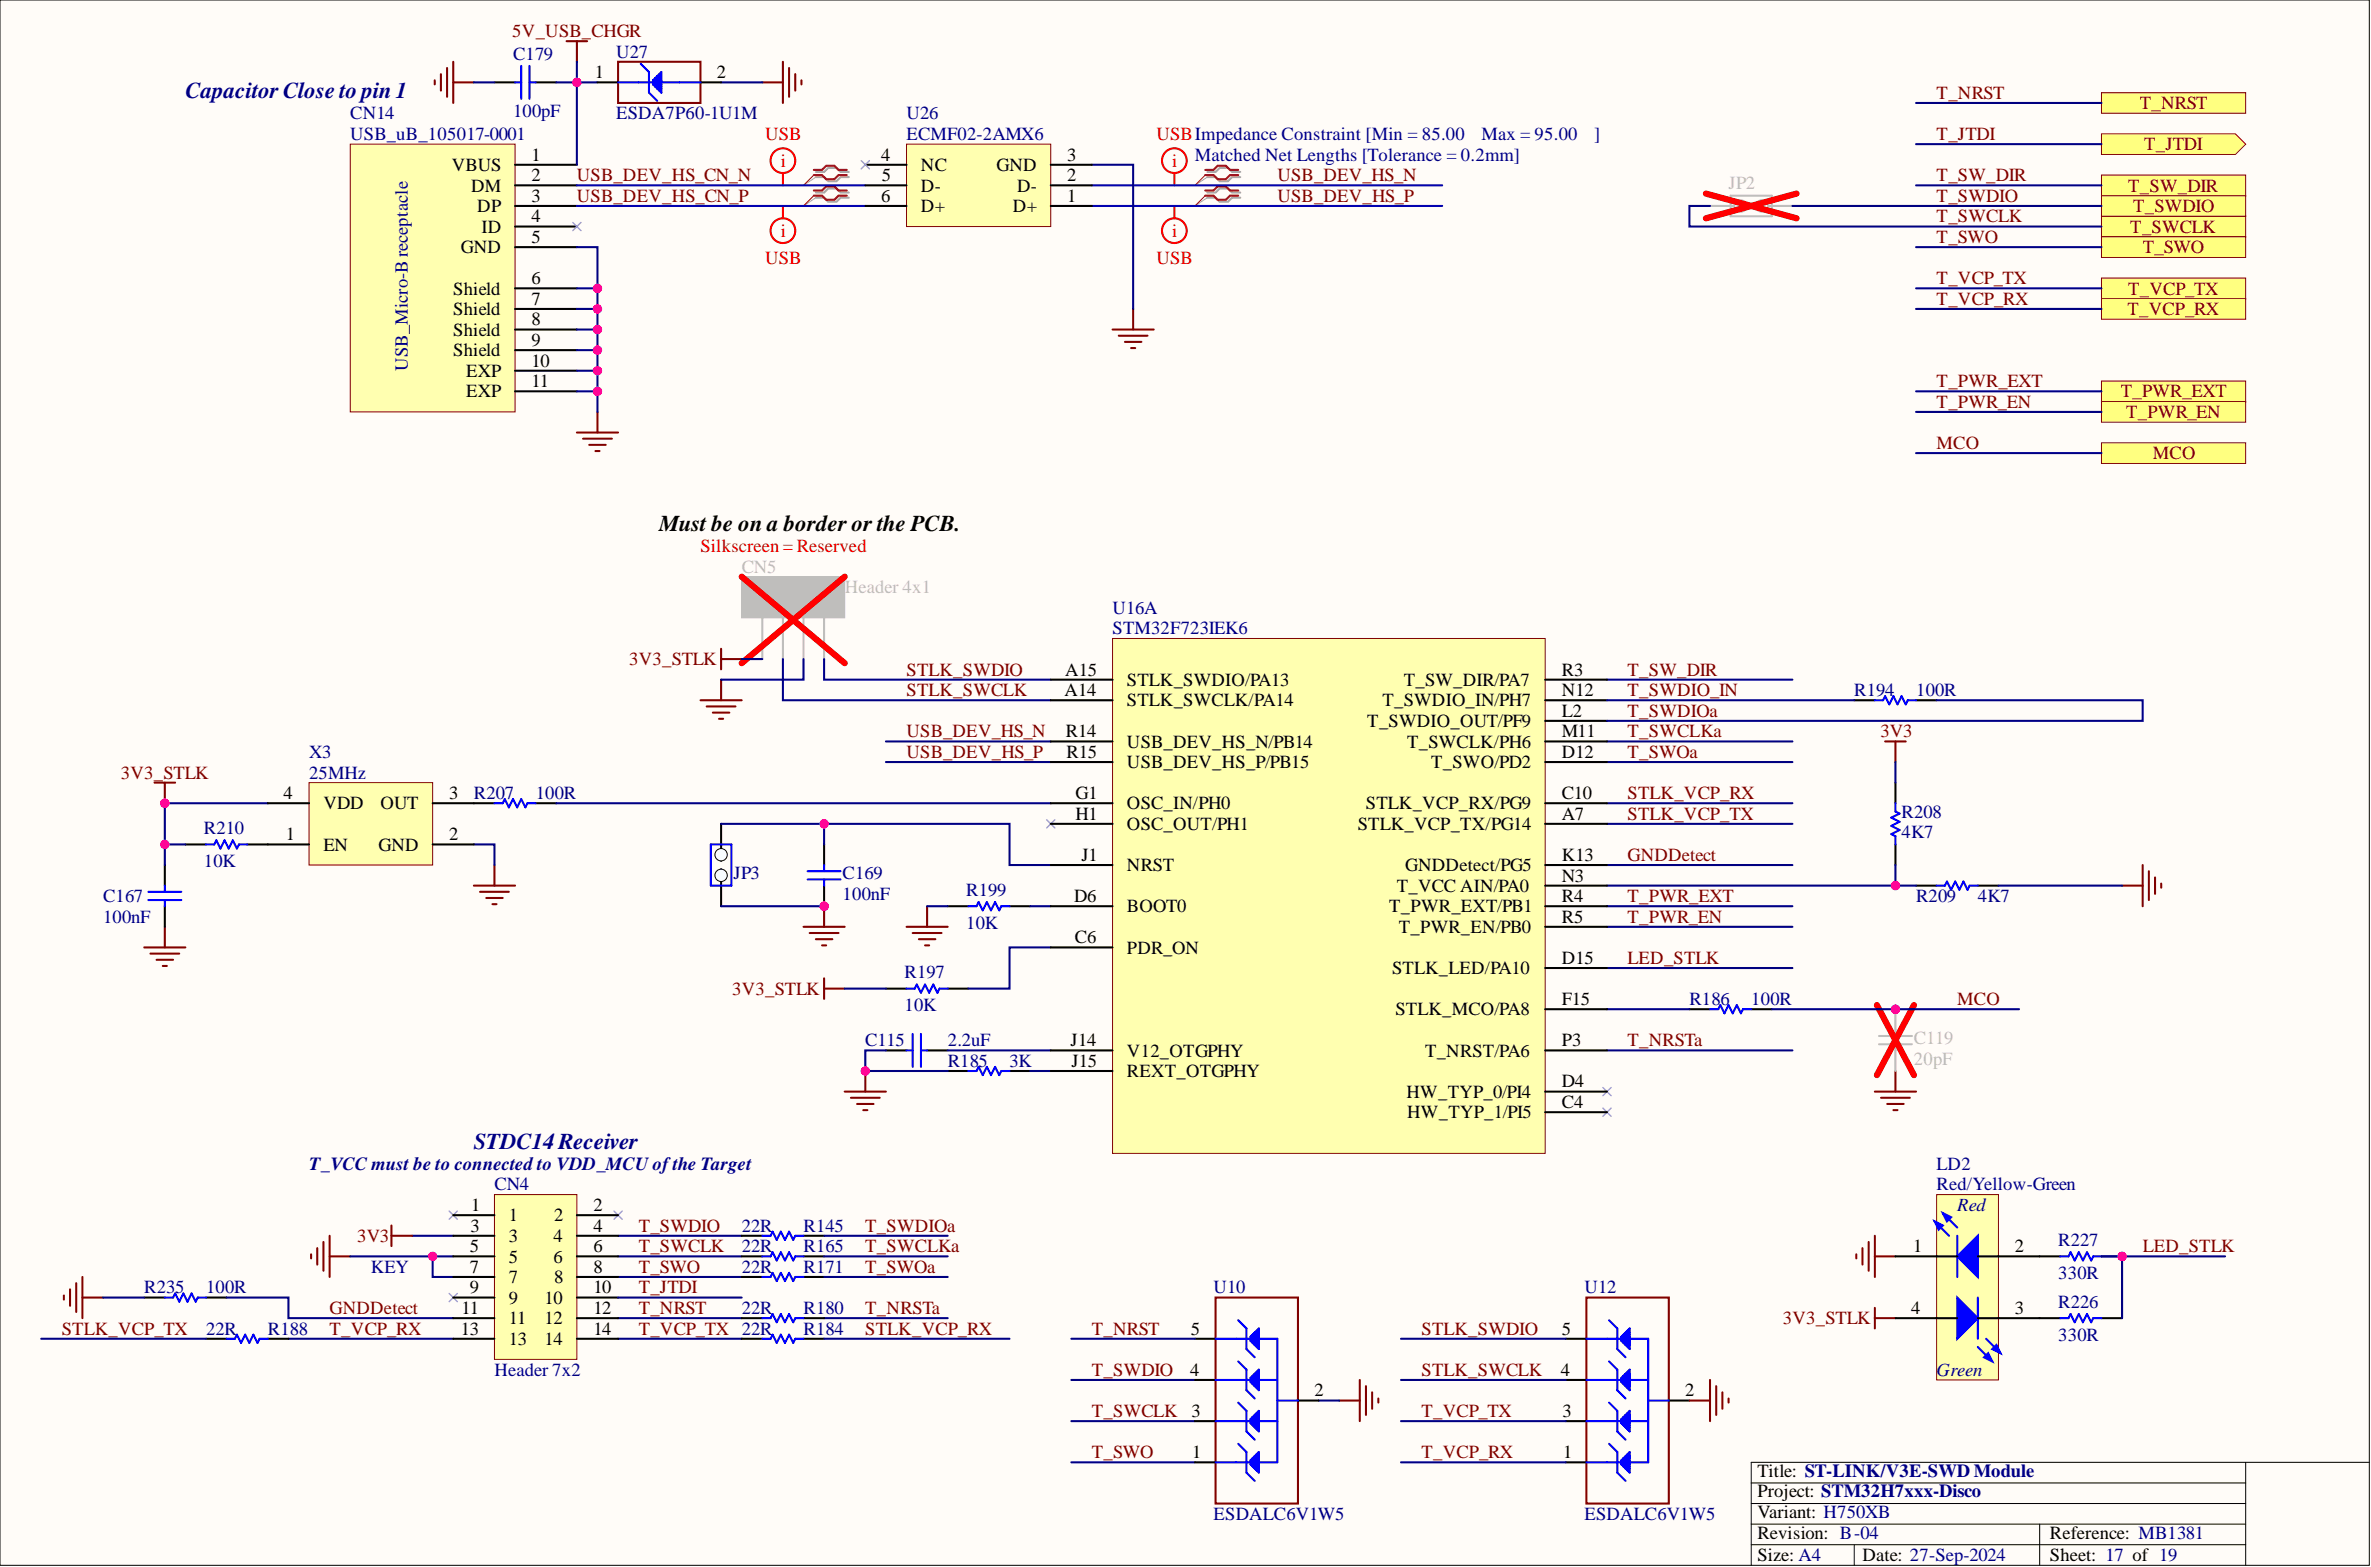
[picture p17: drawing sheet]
<svg xmlns="http://www.w3.org/2000/svg" width="292mm" height="193mm" viewBox="0 0 292 193" stroke-linecap="round" stroke-linejoin="round" font-family="sans-serif">
<defs><g id="words">
<g font-size="2.8" fill="#000080">
<text x="22.8" y="12.1">CapacitorClose to pin1</text>
<text x="58.4" y="141.4">STDC14Receiver</text>
</g>
<text font-size="2.8" x="81.2" y="65.4">Must be on a border or the PCB.</text>
<g font-size="2.3" fill="#800000">
<text x="63.1" y="4.6">5V_USB_CHGR</text>
<text x="238.6" y="12.2">T_NRST</text>
<text x="238.6" y="17.2">T_JTDI</text>
<text x="263.6" y="13.4">T_NRST</text>
<text x="71.1" y="22.3">USB_DEV_HS_CN_N</text>
<text x="157.4" y="22.3">USB_DEV_HS_N</text>
<text x="238.6" y="22.3">T_SW_DIR</text>
<text x="262.2" y="23.6">T_SW_DIR</text>
<text x="264.1" y="18.5">T_JTDI</text>
<text x="71.1" y="24.9">USB_DEV_HS_CN_P</text>
<text x="157.4" y="24.9">USB_DEV_HS_P</text>
<text x="238.6" y="27.4">T_SWCLK</text>
<text x="238.6" y="24.9">T_SWDIO</text>
<text x="238.6" y="29.9">T_SWO</text>
<text x="262.4" y="28.7">T_SWCLK</text>
<text x="262.8" y="26.1">T_SWDIO</text>
<text x="238.6" y="35">T_VCP_TX</text>
<text x="264" y="31.2">T_SWO</text>
<text x="238.6" y="37.5">T_VCP_RX</text>
<text x="262.1" y="38.8">T_VCP_RX</text>
<text x="262.2" y="36.3">T_VCP_TX</text>
<text x="238.6" y="47.7">T_PWR_EXT</text>
<text x="238.6" y="50.2">T_PWR_EN</text>
<text x="261.3" y="49">T_PWR_EXT</text>
<text x="261.9" y="51.5">T_PWR_EN</text>
<text x="238.6" y="55.3">MCO</text>
<text x="265.2" y="56.6">MCO</text>
<text x="77.5" y="81.9">3V3_STLK</text>
<text x="111.7" y="83.2">STLK_SWDIO</text>
<text x="200.5" y="83.2">T_SW_DIR</text>
<text x="111.7" y="85.7">STLK_SWCLK</text>
<text x="200.5" y="85.7">T_SWDIO_IN</text>
<text x="200.5" y="88.3">T_SWDIOa</text>
<text x="14.9" y="95.9">3V3_STLK</text>
<text x="111.7" y="90.8">USB_DEV_HS_N</text>
<text x="111.7" y="93.3">USB_DEV_HS_P</text>
<text x="200.5" y="90.8">T_SWCLKa</text>
<text x="200.5" y="93.3">T_SWOa</text>
<text x="231.7" y="90.8">3V3</text>
<text x="200.5" y="98.4">STLK_VCP_RX</text>
<text x="200.5" y="100.9">STLK_VCP_TX</text>
<text x="200.5" y="106">GNDDetect</text>
<text x="200.5" y="113.6">T_PWR_EN</text>
<text x="200.5" y="111.1">T_PWR_EXT</text>
<text x="200.5" y="118.7">LED_STLK</text>
<text x="90.2" y="122.5">3V3_STLK</text>
<text x="241.1" y="123.8">MCO</text>
<text x="200.5" y="128.8">T_NRSTa</text>
<text x="44" y="152.9">3V3</text>
<text x="78.7" y="151.7">T_SWDIO</text>
<text x="78.7" y="154.2">T_SWCLK</text>
<text x="106.6" y="154.2">T_SWCLKa</text>
<text x="106.6" y="151.7">T_SWDIOa</text>
<text x="264" y="154.2">LED_STLK</text>
<text x="40.6" y="161.8">GNDDetect</text>
<text x="78.7" y="156.7">T_SWO</text>
<text x="78.7" y="161.8">T_NRST</text>
<text x="78.7" y="159.3">T_JTDI</text>
<text x="106.6" y="156.7">T_SWOa</text>
<text x="106.6" y="161.8">T_NRSTa</text>
<text x="7.6" y="164.4">STLK_VCP_TX</text>
<text x="40.6" y="164.4">T_VCP_RX</text>
<text x="78.7" y="164.4">T_VCP_TX 22R</text>
<text x="106.6" y="164.4">STLK_VCP_RX</text>
<text x="134.5" y="164.4">T_NRST</text>
<text x="175.1" y="164.4">STLK_SWDIO</text>
<text x="219.6" y="163.1">3V3_STLK</text>
<text x="134.5" y="169.4">T_SWDIO</text>
<text x="175.1" y="169.4">STLK_SWCLK</text>
<text x="134.5" y="179.6">T_SWO</text>
<text x="134.5" y="174.5">T_SWCLK</text>
<text x="175.1" y="179.6">T_VCP_RX</text>
<text x="175.1" y="174.5">T_VCP_TX</text>
</g>
<g font-size="2.3" fill="#000080">
<text x="63.2" y="7.4">C179</text>
<text x="75.9" y="7.1">U27</text>
<text x="43.1" y="17.2">USB_uB_105017-0001</text>
<text x="43.1" y="14.7">CN14</text>
<text x="63.2" y="14.5">100pF</text>
<text x="75.9" y="14.7">ESDA7P60-1U1M</text>
<text x="111.7" y="17.2">ECMF02-2AMX6</text>
<text x="111.7" y="14.7">U26</text>
<text x="182.5" y="17.2">Max = 95.00</text>
<text x="196.4" y="17.2">]</text>
<text x="147.2" y="19.8">Matched Net Lengths [Tolerance = 0.2mm]</text>
<text x="50.3" y="45.7" transform="rotate(-90 50.3 45.7)">USB_Micro-Breceptacle</text>
<text x="137.1" y="75.6">U16A</text>
<text x="137.1" y="78.1">STM32F723IEK6</text>
<text x="228.4" y="85.7">R194</text>
<text x="236.1" y="85.7">100R</text>
<text x="38.1" y="95.9">25MHz</text>
<text x="38.1" y="93.3">X3</text>
<text x="58.4" y="98.4">R207</text>
<text x="66" y="98.4">100R</text>
<text x="234.3" y="100.7">R208</text>
<text x="25.1" y="106.8">10K</text>
<text x="25.1" y="102.7">R210</text>
<text x="234.3" y="103.2">4K7</text>
<text x="12.7" y="113.6">100nF</text>
<text x="12.7" y="111.1">C167</text>
<text x="90.4" y="108.3">JP3</text>
<text x="103.8" y="110.8">100nF</text>
<text x="103.8" y="108.3">C169</text>
<text x="119" y="110.3">R199</text>
<text x="236.1" y="111.1">R209</text>
<text x="243.7" y="111.1">4K7</text>
<text x="119" y="114.4">10K</text>
<text x="111.4" y="124.5">10K</text>
<text x="111.4" y="120.5">R197</text>
<text x="208.1" y="123.8">R186</text>
<text x="215.7" y="123.8">100R</text>
<text x="106.6" y="128.8">C115</text>
<text x="116.8" y="128.8">2.2uF</text>
<text x="116.8" y="131.4">R185</text>
<text x="124.4" y="131.4">3K</text>
<text x="38.1" y="144.1">T_VCC must be to connected to VDD_MCU ofthe Target</text>
<text x="60.9" y="146.6">CN4</text>
<text x="238.6" y="146.6">Red/Yellow-Green</text>
<text x="238.6" y="144.1">LD2</text>
<text x="241.1" y="149.1">Red</text>
<text x="91.4" y="151.7">22R</text>
<text x="91.4" y="154.2">22R</text>
<text x="99" y="151.7">R145</text>
<text x="99" y="154.2">R165</text>
<text x="253.6" y="153.4">R227</text>
<text x="17.8" y="159.3">R235</text>
<text x="25.4" y="159.3">100R</text>
<text x="45.7" y="156.7">KEY</text>
<text x="91.4" y="156.7">22R</text>
<text x="91.4" y="161.8">22R</text>
<text x="99" y="156.7">R171</text>
<text x="99" y="161.8">R180</text>
<text x="149.5" y="159.3">U10</text>
<text x="195.2" y="159.3">U12</text>
<text x="253.6" y="157.5">330R</text>
<text x="253.6" y="161.1">R226</text>
<text x="25.4" y="164.4">22R</text>
<text x="33" y="164.4">R188</text>
<text x="99" y="164.4">R184</text>
<text x="253.6" y="165.1">330R</text>
<text x="60.9" y="169.4">Header 7x2</text>
<text x="238.6" y="169.4">Green</text>
<text x="149.5" y="187.2">ESDALC6V1W5</text>
<text x="195.2" y="187.2">ESDALC6V1W5</text>
</g>
<g font-size="2.3">
<text x="73.3" y="9.6">1</text>
<text x="88.3" y="9.6">2</text>
<text x="55.7" y="21.1">VBUS</text>
<text x="58" y="23.6">DM</text>
<text x="65.5" y="19.8">1</text>
<text x="65.5" y="22.3">2</text>
<text x="108.5" y="19.8">4</text>
<text x="108.6" y="22.3">5</text>
<text x="113.5" y="21.1">NC</text>
<text x="113.5" y="23.6">D-</text>
<text x="122.8" y="21.1">GND</text>
<text x="125.3" y="23.6">D-</text>
<text x="131.5" y="19.8">3</text>
<text x="131.5" y="22.3">2</text>
<text x="58.8" y="26.1">DP</text>
<text x="59.3" y="28.7">ID</text>
<text x="65.5" y="24.9">3</text>
<text x="65.5" y="27.4">4</text>
<text x="65.5" y="29.9">5</text>
<text x="108.5" y="24.9">6</text>
<text x="113.5" y="26.1">D+</text>
<text x="124.8" y="26.1">D+</text>
<text x="131.5" y="24.9">1</text>
<text x="56.8" y="31.2">GND</text>
<text x="65.5" y="35">6</text>
<text x="55.8" y="36.3">Shield</text>
<text x="55.8" y="38.8">Shield</text>
<text x="55.8" y="41.3">Shield</text>
<text x="65.5" y="37.5">7</text>
<text x="65.5" y="40.1">8</text>
<text x="55.8" y="43.9">Shield</text>
<text x="57.4" y="46.4">EXP</text>
<text x="65.5" y="42.6">9</text>
<text x="65.5" y="45.1">10</text>
<text x="65.5" y="47.7">11</text>
<text x="57.4" y="49">EXP</text>
<text x="131.2" y="83.2">A15</text>
<text x="192.4" y="83.2">R3</text>
<text x="131.1" y="85.7">A14</text>
<text x="138.8" y="84.5">STLK_SWDIO/PA13</text>
<text x="138.8" y="87">STLK_SWCLK/PA14</text>
<text x="168.5" y="89.5">T_SWDIO_OUT/PF9</text>
<text x="170.3" y="87">T_SWDIO_IN/PH7</text>
<text x="172.9" y="84.5">T_SW_DIR/PA7</text>
<text x="192.4" y="85.7">N12</text>
<text x="192.4" y="88.3">L2</text>
<text x="131.3" y="90.8">R14</text>
<text x="131.4" y="93.3">R15</text>
<text x="138.8" y="92.1">USB_DEV_HS_N/PB14</text>
<text x="138.8" y="94.6">USB_DEV_HS_P/PB15</text>
<text x="173.4" y="92.1">T_SWCLK/PH6</text>
<text x="176.3" y="94.6">T_SWO/PD2</text>
<text x="192.4" y="90.8">M11</text>
<text x="192.4" y="93.3">D12</text>
<text x="34.9" y="98.4">4</text>
<text x="39.8" y="99.7">VDD</text>
<text x="46.9" y="99.7">OUT</text>
<text x="55.3" y="98.4">3</text>
<text x="132.5" y="98.4">G1</text>
<text x="132.5" y="100.9">H1</text>
<text x="138.8" y="99.7">OSC_IN/PH0</text>
<text x="168.3" y="99.7">STLK_VCP_RX/PG9</text>
<text x="192.4" y="98.4">C10</text>
<text x="192.4" y="100.9">A7</text>
<text x="35.2" y="103.5">1</text>
<text x="39.8" y="104.8">EN</text>
<text x="46.6" y="104.8">GND</text>
<text x="55.3" y="103.5">2</text>
<text x="133.3" y="106">J1</text>
<text x="138.8" y="102.2">OSC_OUT/PH1</text>
<text x="138.8" y="107.3">NRST</text>
<text x="167.3" y="102.2">STLK_VCP_TX/PG14</text>
<text x="173.1" y="107.3">GNDDetect/PG5</text>
<text x="192.4" y="106">K13</text>
<text x="132.3" y="111.1">D6</text>
<text x="138.8" y="112.4">BOOT0</text>
<text x="171.2" y="112.4">T_PWR_EXT/PB1</text>
<text x="172.1" y="109.8">T_VCC AIN/PA0</text>
<text x="192.4" y="108.6">N3</text>
<text x="192.4" y="113.6">R5</text>
<text x="192.4" y="111.1">R4</text>
<text x="132.4" y="116.2">C6</text>
<text x="138.8" y="117.4">PDR_ON</text>
<text x="171.5" y="120">STLK_LED/PA10</text>
<text x="172.3" y="114.9">T_PWR_EN/PB0</text>
<text x="192.4" y="118.7">D15</text>
<text x="171.9" y="125">STLK_MCO/PA8</text>
<text x="192.4" y="123.8">F15</text>
<text x="131.9" y="128.8">J14</text>
<text x="132" y="131.4">J15</text>
<text x="138.8" y="130.1">V12_OTGPHY</text>
<text x="175.6" y="130.1">T_NRST/PA6</text>
<text x="192.4" y="128.8">P3</text>
<text x="138.8" y="132.7">REXT_OTGPHY</text>
<text x="173.3" y="135.2">HW_TYP_0/PI4</text>
<text x="173.4" y="137.7">HW_TYP_1/PI5</text>
<text x="192.4" y="133.9">D4</text>
<text x="192.4" y="136.5">C4</text>
<text x="58" y="149.1">1</text>
<text x="73.1" y="149.1">2</text>
<text x="57.9" y="154.2">5</text>
<text x="58" y="151.7">3</text>
<text x="62.7" y="150.4">1</text>
<text x="62.7" y="152.9">3</text>
<text x="62.7" y="155.5">5</text>
<text x="68.2" y="152.9">4</text>
<text x="68.2" y="155.5">6</text>
<text x="68.3" y="150.4">2</text>
<text x="73.1" y="151.7">4</text>
<text x="73.1" y="154.2">6</text>
<text x="235.7" y="154.2">1</text>
<text x="248.2" y="154.2">2</text>
<text x="56.9" y="161.8">11</text>
<text x="57.9" y="156.7">7</text>
<text x="57.9" y="159.3">9</text>
<text x="62.7" y="158">7</text>
<text x="62.7" y="160.6">9</text>
<text x="67.1" y="160.6">10</text>
<text x="68.3" y="158">8</text>
<text x="73.1" y="156.7">8</text>
<text x="73.1" y="159.3">10</text>
<text x="73.1" y="161.8">12</text>
<text x="235.5" y="161.8">4</text>
<text x="248.2" y="161.8">3</text>
<text x="56.8" y="164.4">13</text>
<text x="62.7" y="163.1">11</text>
<text x="62.7" y="165.6">13</text>
<text x="67.1" y="163.1">12</text>
<text x="67.1" y="165.6">14</text>
<text x="73.1" y="164.4">14</text>
<text x="146.7" y="164.4">5</text>
<text x="192.4" y="164.4">5</text>
<text x="146.6" y="169.4">4</text>
<text x="161.9" y="172">2</text>
<text x="192.3" y="169.4">4</text>
<text x="207.6" y="172">2</text>
<text x="146.8" y="174.5">3</text>
<text x="146.9" y="179.6">1</text>
<text x="192.5" y="174.5">3</text>
<text x="192.6" y="179.6">1</text>
<text x="216.5" y="181.9">Title: ST-LINK/V3E-SWD Module</text>
<text x="216.5" y="184.4">Project: STM32H7xxx-Disco</text>
<text x="216.5" y="189.5">Revision: B-04</text>
<text x="216.5" y="186.9">Variant: H750XB</text>
<text x="252.5" y="189.5">Reference: MB1381</text>
<text x="216.5" y="192.3">Size: A4</text>
<text x="229.5" y="192.3">Date: 27-Sep-2024</text>
<text x="252.5" y="192.3">Sheet: 17 of 19</text>
</g>
<g font-size="2.3" fill="#f00">
<text x="94.3" y="17.2">USB</text>
<text x="142.5" y="17.2">USBImpedance Constraint [Min = 85.00</text>
<text x="96.2" y="20.5">i</text>
<text x="144.4" y="20.5">i</text>
<text x="96.2" y="29.2">i</text>
<text x="144.4" y="29.2">i</text>
<text x="94.3" y="32.5">USB</text>
<text x="142.5" y="32.5">USB</text>
<text x="86.3" y="68">Silkscreen = Reserved</text>
</g>
<g font-size="2.3" fill="#bfbebc">
<text x="213" y="23.3">JP2</text>
<text x="91.4" y="70.5">CN5</text>
<text x="94.7" y="74.3" transform="rotate(-90 94.7 74.3)">1</text>
<text x="97.2" y="74.3" transform="rotate(-90 97.2 74.3)">2</text>
<text x="99.8" y="74.3" transform="rotate(-90 99.8 74.3)">3</text>
<text x="102.3" y="74.3" transform="rotate(-90 102.3 74.3)">4</text>
<text x="104.1" y="73">Header 4x1</text>
<text x="235.8" y="131.1">20pF</text>
<text x="235.8" y="128.6">C119</text>
</g>
</g></defs>
<path d="M0 0h291.9v192.8h-291.9z" fill-rule="evenodd" fill="#fffcf8"/>
<path d="M0 0h291.9v192.8h-291.9z" fill="none" stroke="#000" stroke-width=".12"/>
<path d="M0 0h291.9v192.8h-291.9z" fill-rule="evenodd" fill="#fffcf8"/>
<path d="M0 0h291.9v192.8h-291.9zM215.7 182.6h61M215.7 185.2h61M215.7 190.2h61M215.7 187.7h61M228.4 190.2v2.6M251.3 187.7v5.1M276.7 180.1v12.7M291.9 180.1h-76.2v12.7" fill="none" stroke="#000" stroke-width=".12"/>
<path d="M104.1 134.4h5M104.8 135.2h3.6M105.6 135.9h2M106.3 136.7h.6M106.6 131.9v2.5" fill="none" stroke="#800000" stroke-width=".25"/>
<circle cx="106.6" cy="131.9" r=".51" fill="#f0f"/>
<circle cx="106.6" cy="131.9" r=".51" fill="none" stroke="#f0f" stroke-width=".12"/>
<g fill="none" stroke="#800000" stroke-width=".25">
<path d="M19 96.4h2.6M20.3 96.4v2.5M17.8 116.7h5M18.5 117.4h3.6M19.3 118.2h2M20.1 119h.5M20.3 114.1v2.6M261.4 109.1h2.6M264 106.5v5.1M264.7 107.3v3.5M265.5 108v2.1M266.3 108.8v.5"/>
<path d="M101.5 120.5v2.5M101.5 121.7h2.6"/>
</g>
<path d="M128.9 100.9l1.1 1.1M130 100.9l-1.1 1.1" fill="none" stroke="#8bb0c9" stroke-width=".17"/>
<circle cx="20.3" cy="98.9" r=".51" fill="#f0f"/>
<circle cx="20.3" cy="98.9" r=".51" fill="none" stroke="#f0f" stroke-width=".12"/>
<path d="M139.6 38v2.6M137.1 40.6h5M137.8 41.3h3.6M138.6 42.1h2M139.3 42.9h.6M38.3 154.5v.5M39.1 153.7v2M39.8 152.9v3.6M40.6 152.2v5.1M40.6 154.7h2.5" fill="none" stroke="#800000" stroke-width=".25"/>
<path d="M148.7 21.2h1.1l.5-.5h1l.5 .5h1M148.7 21.8h1.1l.5 .5h1l.5-.5h1M148.7 23.7h1.1l.5-.5h1l.5 .5h1M148.7 24.3h1.1l.5 .6h1l.5-.6h1" fill="none" stroke="#b9a19e" stroke-width=".25"/>
<path d="M148.7 21.8l-1.5 1M148.7 24.3l-1.5 1.1" fill="none" stroke="#b9a19e" stroke-width=".12"/>
<path d="M148.5 20.9h1l.5-.5h1l.5 .5h1M148.5 21.6h1l.5 .5h1l.5-.5h1M148.5 23.5h1l.5-.5h1l.5 .5h1M148.5 24.1h1l.5 .5h1l.5-.5h1" fill="none" stroke="#bf0000" stroke-width=".25"/>
<path d="M148.5 21.6l-1.3 1.2M148.5 24.1l-1.3 1.3" fill="none" stroke="#bf0000" stroke-width=".12"/>
<g fill="none" stroke="#f00" stroke-width=".25">
<path d="M144.7 21.3v1.5M144.7 25.4v1.5"/>
<circle cx="144.7" cy="19.8" r="1.52"/>
<circle cx="144.7" cy="28.4" r="1.52"/>
</g>
<path d="M88.8 107v4.6" fill="none" stroke="#000" stroke-width=".25"/>
<circle cx="88.8" cy="107.8" r=".76" fill="#f8fcff"/>
<circle cx="88.8" cy="107.8" r=".76" fill="none" stroke="#000" stroke-width=".12"/>
<path d="M88.8 101.5v4.5" fill="none" stroke="#000" stroke-width=".25"/>
<circle cx="88.8" cy="105.3" r=".76" fill="#f8fcff"/>
<circle cx="88.8" cy="105.3" r=".76" fill="none" stroke="#000" stroke-width=".12"/>
<path d="M87.6 104h2.5v5.1h-2.5z" fill="none" stroke="#00f" stroke-width=".25"/>
<circle cx="101.5" cy="111.6" r=".51" fill="#f0f"/>
<circle cx="101.5" cy="111.6" r=".51" fill="none" stroke="#f0f" stroke-width=".12"/>
<path d="M101.5 109.1v2.5" fill="none" stroke="#000" stroke-width=".25"/>
<circle cx="101.5" cy="111.6" r=".51" fill="#f0f"/>
<circle cx="101.5" cy="111.6" r=".51" fill="none" stroke="#f0f" stroke-width=".12"/>
<g fill="none" stroke="#000" stroke-width=".25">
<path d="M233.5 96.4v2.5M20.3 106.5v2.6M20.3 111.6v2.5M101.5 104v2.5M116.8 111.6h2.5M124.4 111.6h2.5M233.5 104v2.5M236.1 109.1h2.5M243.7 109.1h2.5M109.1 121.7h2.6M109.1 129.4h2.6M114.2 129.4h2.6"/>
<path d="M116.8 121.7h2.5M116.8 131.9h2.5M124.4 131.9h2.5"/>
</g>
<g fill="none" stroke="#00f" stroke-width=".25">
<path d="M233.5 98.9v1l.5 .3-1 .5 1 .5-1 .5 1 .5-1 .5 .5 .3v1M18.3 109.8h4M18.3 110.8h4M20.3 109.1v.7M20.3 110.8v.8M99.5 107.3h4.1M99.5 108.3h4.1M101.5 106.5v.8M101.5 108.3v.8M119.3 111.6h1l.3-.5 .5 1 .5-1 .5 1 .5-1 .5 1 .3-.5h1M238.6 109.1h1l.3-.5 .5 1 .5-1 .5 1 .5-1 .5 1 .3-.5h1M111.7 121.7h1l.2-.5 .6 1.1 .5-1.1 .5 1.1 .5-1.1 .5 1.1 .2-.6h1.1"/>
<path d="M111.7 129.4h.7M112.4 127.3v4.1M113.5 127.3v4.1M113.5 129.4h.7M119.3 131.9h1l.3-.5 .5 1 .5-1 .5 1 .5-1 .5 1 .3-.5h1"/>
</g>
<path d="M258.9 21.6h17.8v2.5h-17.8z" fill-rule="evenodd" fill="#ffff80"/>
<path d="M258.9 21.6h17.8v2.5h-17.8z" fill="none" stroke="#800000" stroke-width=".12"/>
<path d="M258.9 26.6h17.8v2.6h-17.8z" fill-rule="evenodd" fill="#ffff80"/>
<path d="M258.9 26.6h17.8v2.6h-17.8z" fill="none" stroke="#800000" stroke-width=".12"/>
<path d="M258.9 29.2h17.8v2.5h-17.8z" fill-rule="evenodd" fill="#ffff80"/>
<path d="M258.9 29.2h17.8v2.5h-17.8z" fill="none" stroke="#800000" stroke-width=".12"/>
<path d="M258.9 11.4h17.8v2.5h-17.8z" fill-rule="evenodd" fill="#ffff80"/>
<path d="M258.9 11.4h17.8v2.5h-17.8z" fill="none" stroke="#800000" stroke-width=".12"/>
<path d="M258.9 54.5h17.8v2.6h-17.8z" fill-rule="evenodd" fill="#ffff80"/>
<path d="M258.9 54.5h17.8v2.6h-17.8z" fill="none" stroke="#800000" stroke-width=".12"/>
<path d="M231 134.4h5.1M231.7 135.2h3.6M232.5 135.9h2M233.3 136.7h.5M233.5 131.9v2.5" fill="none" stroke="#800000" stroke-width=".25"/>
<path d="M258.9 24.1h17.8v2.5h-17.8z" fill-rule="evenodd" fill="#ffff80"/>
<path d="M258.9 24.1h17.8v2.5h-17.8z" fill="none" stroke="#800000" stroke-width=".12"/>
<path d="M228.7 154.5v.5M229.5 153.7v2M230.2 152.9v3.6M231 152.2v5.1M231 154.7h2.5M231 161.1v2.5M231 162.3h2.5" fill="none" stroke="#800000" stroke-width=".25"/>
<circle cx="261.4" cy="154.7" r=".51" fill="#f0f"/>
<circle cx="261.4" cy="154.7" r=".51" fill="none" stroke="#f0f" stroke-width=".12"/>
<path d="M258.9 154.7h2.5" fill="none" stroke="#000" stroke-width=".25"/>
<circle cx="261.4" cy="154.7" r=".51" fill="#f0f"/>
<circle cx="261.4" cy="154.7" r=".51" fill="none" stroke="#f0f" stroke-width=".12"/>
<path d="M251.3 154.7h2.5M251.3 162.3h2.5M258.9 162.3h2.5" fill="none" stroke="#000" stroke-width=".25"/>
<path d="M253.8 154.7h1l.3-.5 .5 1 .5-1 .5 1 .5-1 .5 1 .3-.5h1M253.8 162.3h1l.3-.5 .5 1 .5-1 .5 1 .5-1 .5 1 .3-.5h1" fill="none" stroke="#00f" stroke-width=".25"/>
<path d="M258.9 46.9h17.8v2.6h-17.8z" fill-rule="evenodd" fill="#ffff80"/>
<path d="M258.9 46.9h17.8v2.6h-17.8z" fill="none" stroke="#800000" stroke-width=".12"/>
<path d="M258.9 49.5h17.8v2.5h-17.8z" fill-rule="evenodd" fill="#ffff80"/>
<path d="M258.9 49.5h17.8v2.5h-17.8z" fill="none" stroke="#800000" stroke-width=".12"/>
<path d="M258.9 34.2h17.8v2.6h-17.8z" fill-rule="evenodd" fill="#ffff80"/>
<path d="M258.9 34.2h17.8v2.6h-17.8z" fill="none" stroke="#800000" stroke-width=".12"/>
<path d="M258.9 36.8h17.8v2.5h-17.8z" fill-rule="evenodd" fill="#ffff80"/>
<path d="M258.9 36.8h17.8v2.5h-17.8z" fill="none" stroke="#800000" stroke-width=".12"/>
<path d="M197.5 133.9l1 1M198.5 133.9l-1 1" fill="none" stroke="#8bb0c9" stroke-width=".17"/>
<path d="M91.4 71h12.7v5.1h-12.7z" fill-rule="evenodd" fill="#bfbebc"/>
<path d="M91.4 71h12.7v5.1h-12.7z" fill="none" stroke="#bfbebc" stroke-width=".12"/>
<path d="M93.9 76.1v5.1M96.5 76.1v5.1M99 76.1v5.1M101.5 76.1v5.1" fill="none" stroke="#bfbebc" stroke-width=".25"/>
<path d="M91.4 71l12.7 10.7M104.1 71l-12.7 10.7" fill="none" stroke="#f00" stroke-width=".76"/>
<path d="M88.8 79.9v2.5M86.3 86.2h5.1M87.1 87h3.5M87.8 87.8h2.1M88.6 88.5h.5M88.8 83.7v2.5M88.8 81.2h2.6" fill="none" stroke="#800000" stroke-width=".25"/>
<path d="M197.5 136.5l1 1M198.5 136.5l-1 1" fill="none" stroke="#8bb0c9" stroke-width=".17"/>
<path d="M22.8 104h2.6M30.5 104h2.5" fill="none" stroke="#000" stroke-width=".25"/>
<path d="M25.4 104h1l.3-.5 .5 1 .5-1 .5 1 .5-1 .5 1 .2-.5h1.1" fill="none" stroke="#00f" stroke-width=".25"/>
<circle cx="233.5" cy="124.3" r=".51" fill="#f0f"/>
<circle cx="233.5" cy="124.3" r=".51" fill="none" stroke="#f0f" stroke-width=".12"/>
<path d="M233.5 124.3v2.5M233.5 129.4v2.5" fill="none" stroke="#bfbebc" stroke-width=".25"/>
<circle cx="233.5" cy="124.3" r=".51" fill="#f0f"/>
<circle cx="233.5" cy="124.3" r=".51" fill="none" stroke="#f0f" stroke-width=".12"/>
<path d="M231.5 127.6h4M231.5 128.6h4M233.5 126.8v.8M233.5 128.6v.8" fill="none" stroke="#bfbebc" stroke-width=".25"/>
<path d="M231.2 123.8l4.6 8.6M235.8 123.8l-4.6 8.6" fill="none" stroke="#f00" stroke-width=".76"/>
<path d="M55.3 159.3l1 1M56.3 159.3l-1 1" fill="none" stroke="#8bb0c9" stroke-width=".17"/>
<path d="M43.1 17.8h20.4v32.9h-20.4z" fill-rule="evenodd" fill="#ffffb0"/>
<path d="M43.1 17.8h20.4v32.9h-20.4z" fill="none" stroke="#800000" stroke-width=".12"/>
<path d="M63.5 20.3h7.6M63.5 22.8h7.6M63.5 25.4h7.6M63.5 27.9h7.6M63.5 30.4h7.6M63.5 35.5h7.6M63.5 38h7.6M63.5 40.6h7.6M63.5 43.1h7.6M63.5 45.7h7.6M63.5 48.2h7.6" fill="none" stroke="#000" stroke-width=".25"/>
<g fill="none" stroke="#800000" stroke-width=".25">
<path d="M69.8 5.1h2.5M71.1 5.1v2.5M71.1 53.3h5M71.8 54h3.6M72.6 54.8h2M73.4 55.5h.5M73.6 50.7v2.6M58.4 109.1h5.1M59.1 109.8h3.6M59.9 110.6h2M60.7 111.3h.5M60.9 106.5v2.6"/>
<path d="M99 114.1h5.1M99.8 114.9h3.5M100.5 115.7h2M101.3 116.4h.5M101.5 111.6v2.5"/>
</g>
<g fill="none" stroke="#f00" stroke-width=".25">
<path d="M96.5 21.3v1.5M96.5 25.4v1.5"/>
<circle cx="96.5" cy="19.8" r="1.52"/>
<circle cx="96.5" cy="28.4" r="1.52"/>
</g>
<path d="M100.5 21.2h1l.5-.5h1.1l.5 .5h1M100.5 21.8h1l.5 .5h1.1l.5-.5h1M100.5 23.7h1l.5-.5h1.1l.5 .5h1M100.5 24.3h1l.5 .6h1.1l.5-.6h1" fill="none" stroke="#b9a19e" stroke-width=".25"/>
<path d="M100.5 21.8l-1.5 1M100.5 24.3l-1.5 1.1" fill="none" stroke="#b9a19e" stroke-width=".12"/>
<path d="M100.3 20.9h1l.5-.5h1l.5 .5h1M100.3 21.6h1l.5 .5h1l.5-.5h1M100.3 23.5h1l.5-.5h1l.5 .5h1M100.3 24.1h1l.5 .5h1l.5-.5h1" fill="none" stroke="#bf0000" stroke-width=".25"/>
<path d="M100.3 21.6l-1.3 1.2M100.3 24.1l-1.3 1.3" fill="none" stroke="#bf0000" stroke-width=".12"/>
<circle cx="101.5" cy="111.6" r=".51" fill="#f0f"/>
<circle cx="101.5" cy="111.6" r=".51" fill="none" stroke="#f0f" stroke-width=".12"/>
<path d="M111.7 114.1h5.1M112.4 114.9h3.6M113.2 115.7h2M114 116.4h.5M114.2 111.6v2.5" fill="none" stroke="#800000" stroke-width=".25"/>
<path d="M210.7 25.4h4.5" fill="none" stroke="#bfbebc" stroke-width=".25"/>
<circle cx="214.5" cy="25.4" r=".76" fill="#f8fcff"/>
<circle cx="214.5" cy="25.4" r=".76" fill="none" stroke="#bfbebc" stroke-width=".12"/>
<path d="M216.3 25.4h4.5" fill="none" stroke="#bfbebc" stroke-width=".25"/>
<circle cx="217" cy="25.4" r=".76" fill="#f8fcff"/>
<circle cx="217" cy="25.4" r=".76" fill="none" stroke="#bfbebc" stroke-width=".12"/>
<path d="M213.2 24.1h5.1v2.5h-5.1z" fill="none" stroke="#bfbebc" stroke-width=".25"/>
<path d="M210.2 23.8l11.1 3.1M221.3 23.8l-11.1 3.1" fill="none" stroke="#f00" stroke-width=".76"/>
<path d="M55.3 149.1l1 1.1M56.3 149.1l-1 1.1M75.6 149.1l1.1 1.1M76.7 149.1l-1.1 1.1" fill="none" stroke="#8bb0c9" stroke-width=".17"/>
<path d="M7.9 159.5v.5M8.6 158.8v2M9.4 158v3.6M10.2 157.3v5M10.2 159.8h2.5" fill="none" stroke="#800000" stroke-width=".25"/>
<path d="M58.4 98.9h2.5M66 98.9h2.5M228.4 86.2h2.6M236.1 86.2h2.5M208.1 124.3h2.6M215.7 124.3h2.6M17.8 159.8h2.5M25.4 159.8h2.5" fill="none" stroke="#000" stroke-width=".25"/>
<path d="M60.9 98.9h1l.3-.5 .5 1 .5-1 .5 1 .5-1 .5 1 .3-.5h1M231 86.2h1l.2-.5 .6 1 .5-1 .5 1 .5-1 .5 1 .2-.5h1.1M210.7 124.3h1l.2-.5 .5 1 .6-1 .5 1 .5-1 .5 1 .2-.5h1M20.3 159.8h1l.3-.5 .5 1 .5-1 .5 1 .5-1 .5 1 .3-.5h1" fill="none" stroke="#00f" stroke-width=".25"/>
<path d="M238.6 147.1h7.6v22.8h-7.6z" fill-rule="evenodd" fill="#ffffb0"/>
<path d="M238.6 147.1h7.6v22.8h-7.6z" fill="none" stroke="#800000" stroke-width=".12"/>
<path d="M233.5 154.7h5.1M246.2 154.7h5.1" fill="none" stroke="#000" stroke-width=".25"/>
<path d="M241.1 154.7l2.6-2.5v5.1z" fill="#00f"/>
<path d="M241.1 154.7l2.6-2.5v5.1zM243.7 165.9l1.7 1.8M244.7 164.9l1.8 1.7" fill="none" stroke="#00f" stroke-width=".25"/>
<path d="M244.4 167.1l.5-.5 .5 1.1z" fill="#00f"/>
<path d="M244.4 167.1l.5-.5 .5 1.1z" fill="none" stroke="#00f" stroke-width=".25"/>
<path d="M245.4 166.1l.6-.5 .5 1z" fill="#00f"/>
<path d="M241.1 152.2v5.1M245.4 166.1l.6-.5 .5 1z" fill="none" stroke="#00f" stroke-width=".25"/>
<path d="M233.5 162.3h5.1M246.2 162.3h5.1" fill="none" stroke="#000" stroke-width=".25"/>
<path d="M241.1 159.8l2.6 2.5-2.6 2.6z" fill="#00f"/>
<path d="M238.3 150.4l1.8 1.8M239.4 149.4l1.7 1.8M241.1 159.8l2.6 2.5-2.6 2.6z" fill="none" stroke="#00f" stroke-width=".25"/>
<path d="M239.4 149.4l1 .5-.5 .5z" fill="#00f"/>
<path d="M239.4 149.4l1 .5-.5 .5z" fill="none" stroke="#00f" stroke-width=".25"/>
<path d="M238.3 150.4l1.1 .5-.6 .5z" fill="#00f"/>
<path d="M238.3 150.4l1.1 .5-.6 .5zM243.7 159.8v5.1" fill="none" stroke="#00f" stroke-width=".25"/>
<path d="M238.6 154.7h2.5M243.7 154.7h2.5M238.6 162.3h2.5M243.7 162.3h2.5" fill="none" stroke="#000" stroke-width=".25"/>
<path d="M68.5 98.9h60.9M96.5 81.2v5h32.9M109.1 91.3h20.3M109.1 93.8h20.3M126.9 111.6h2.5M246.2 109.1h15.2M104.1 121.7h5M109.1 129.4h-2.5v2.5h10.2M126.9 131.9h2.5M198 124.3h10.1" fill="none" stroke="#000080" stroke-width=".25"/>
<circle cx="106.6" cy="131.9" r=".51" fill="#f0f"/>
<circle cx="106.6" cy="131.9" r=".51" fill="none" stroke="#f0f" stroke-width=".12"/>
<path d="M20.3 98.9h12.7" fill="none" stroke="#000080" stroke-width=".25"/>
<circle cx="20.3" cy="98.9" r=".51" fill="#f0f"/>
<circle cx="20.3" cy="98.9" r=".51" fill="none" stroke="#f0f" stroke-width=".12"/>
<path d="M20.3 98.9v5.1h2.5" fill="none" stroke="#000080" stroke-width=".25"/>
<circle cx="20.3" cy="98.9" r=".51" fill="#f0f"/>
<circle cx="20.3" cy="98.9" r=".51" fill="none" stroke="#f0f" stroke-width=".12"/>
<circle cx="20.3" cy="104" r=".51" fill="#f0f"/>
<circle cx="20.3" cy="104" r=".51" fill="none" stroke="#f0f" stroke-width=".12"/>
<path d="M20.3 104v2.5" fill="none" stroke="#000080" stroke-width=".25"/>
<circle cx="20.3" cy="104" r=".51" fill="#f0f"/>
<circle cx="20.3" cy="104" r=".51" fill="none" stroke="#f0f" stroke-width=".12"/>
<path d="M134.5 25.4h43.2M134.5 22.8h43.2" fill="none" stroke="#0000bf" stroke-width=".25"/>
<g fill="none" stroke="#000080" stroke-width=".25">
<path d="M236.1 12.7h22.8M210.7 25.4h-2.6v2.5h50.8M220.8 25.4h38.1M236.1 22.8h22.8M236.1 30.4h22.8M236.1 38h22.8M236.1 35.5h22.8M236.1 48.2h22.8M236.1 50.7h22.8M236.1 55.8h22.8M27.9 159.8h7.6v2.5h20.3M53.3 154.7v2.6h2.5"/>
<path d="M35.5 164.9h20.3"/>
</g>
<circle cx="53.3" cy="154.7" r=".51" fill="#f0f"/>
<circle cx="53.3" cy="154.7" r=".51" fill="none" stroke="#f0f" stroke-width=".12"/>
<path d="M91.4 81.2h2.5M99 81.2v2.5h-10.2M233.5 109.1h2.6M50.8 152.2h5M76.1 152.2h15.3M76.1 157.3h15.3M76.1 154.7h15.3M76.1 162.3h15.3M76.1 164.9h15.3" fill="none" stroke="#000080" stroke-width=".25"/>
<circle cx="233.5" cy="109.1" r=".51" fill="#f0f"/>
<circle cx="233.5" cy="109.1" r=".51" fill="none" stroke="#f0f" stroke-width=".12"/>
<path d="M198 119.2h22.8M43.1 154.7h12.7" fill="none" stroke="#000080" stroke-width=".25"/>
<circle cx="53.3" cy="154.7" r=".51" fill="#f0f"/>
<circle cx="53.3" cy="154.7" r=".51" fill="none" stroke="#f0f" stroke-width=".12"/>
<path d="M198 114.1h22.8M198 111.6h22.8M233.5 106.5v2.6h-35.5M116.8 129.4h12.6M198 129.4h22.8" fill="none" stroke="#000080" stroke-width=".25"/>
<circle cx="233.5" cy="109.1" r=".51" fill="#f0f"/>
<circle cx="233.5" cy="109.1" r=".51" fill="none" stroke="#f0f" stroke-width=".12"/>
<path d="M134.5 20.3h5.1v17.7M198 98.9h22.8M198 93.8h22.8M198 91.3h22.8M198 83.7h22.8M58.4 104h2.5v2.5M101.5 101.5v2.5M129.4 116.7h-5v5h-5.1M198 106.5h22.8M198 101.5h22.8" fill="none" stroke="#000080" stroke-width=".25"/>
<path d="M71.1 25.4h35.5M71.1 22.8h35.5" fill="none" stroke="#0000bf" stroke-width=".25"/>
<circle cx="101.5" cy="101.5" r=".51" fill="#f0f"/>
<circle cx="101.5" cy="101.5" r=".51" fill="none" stroke="#f0f" stroke-width=".12"/>
<path d="M88.8 111.6h12.7" fill="none" stroke="#000080" stroke-width=".25"/>
<circle cx="101.5" cy="111.6" r=".51" fill="#f0f"/>
<circle cx="101.5" cy="111.6" r=".51" fill="none" stroke="#f0f" stroke-width=".12"/>
<path d="M114.2 111.6h2.6M12.7 159.8h5.1M261.4 154.7v7.6" fill="none" stroke="#000080" stroke-width=".25"/>
<circle cx="261.4" cy="154.7" r=".51" fill="#f0f"/>
<circle cx="261.4" cy="154.7" r=".51" fill="none" stroke="#f0f" stroke-width=".12"/>
<path d="M218.3 124.3h30.4" fill="none" stroke="#000080" stroke-width=".25"/>
<circle cx="233.5" cy="124.3" r=".51" fill="#f0f"/>
<circle cx="233.5" cy="124.3" r=".51" fill="none" stroke="#f0f" stroke-width=".12"/>
<path d="M258.9 154.7h15.2" fill="none" stroke="#000080" stroke-width=".25"/>
<circle cx="261.4" cy="154.7" r=".51" fill="#f0f"/>
<circle cx="261.4" cy="154.7" r=".51" fill="none" stroke="#f0f" stroke-width=".12"/>
<path d="M88.8 101.5h35.6v5h5" fill="none" stroke="#000080" stroke-width=".25"/>
<circle cx="101.5" cy="101.5" r=".51" fill="#f0f"/>
<circle cx="101.5" cy="101.5" r=".51" fill="none" stroke="#f0f" stroke-width=".12"/>
<path d="M71.1 10.1v10.2M101.5 81.2v2.5h27.9" fill="none" stroke="#000080" stroke-width=".25"/>
<path d="M60.9 10.1h2.6M66 10.1h2.5" fill="none" stroke="#000" stroke-width=".25"/>
<path d="M63.5 10.1h.7M64.2 8.1v4.1M65.2 8.1v4.1M65.2 10.1h.8" fill="none" stroke="#00f" stroke-width=".25"/>
<path d="M93.9 10.1h2.6M96.5 7.6v5.1M97.2 8.4v3.5M98 9.1v2.1M98.7 9.9v.5" fill="none" stroke="#800000" stroke-width=".25"/>
<circle cx="71.1" cy="10.1" r=".51" fill="#f0f"/>
<circle cx="71.1" cy="10.1" r=".51" fill="none" stroke="#f0f" stroke-width=".12"/>
<g fill="none" stroke="#000" stroke-width=".25">
<path d="M91.4 152.2h2.5M91.4 154.7h2.5M91.4 157.3h2.5M99 152.2h2.5M99 154.7h2.5M99 157.3h2.5M147.2 175h2.6M147.2 169.9h2.6M147.2 164.9h2.6M159.9 172.5h2.5M192.9 175h2.5M192.9 169.9h2.5"/>
<path d="M192.9 164.9h2.5M205.6 172.5h2.5M147.2 180.1h2.6M192.9 180.1h2.5"/>
</g>
<g fill="none" stroke="#00f" stroke-width=".25">
<path d="M93.9 152.2h1l.3-.5 .5 1 .5-1 .5 1 .5-1 .5 1 .3-.5h1M93.9 154.7h1l.3-.5 .5 1 .5-1 .5 1 .5-1 .5 1 .3-.5h1M93.9 157.3h1l.3-.6 .5 1.1 .5-1.1 .5 1.1 .5-1.1 .5 1.1 .3-.5h1M149.8 164.9h7.6v15.2h-7.6M149.8 175h7.6M149.8 169.9h7.6M152.5 162.6l1.1 1v2.5l1 1M152.5 167.7l1.1 1v2.5l1 1M152.5 172.7l1.1 1v2.6l1 1M152.5 177.8l1.1 1v2.5l1 1.1M154.1 179.8l1-1v2.5l-1-1M154.1 164.6v.5"/>
<path d="M154.1 169.7v.5M154.1 174.8v.5M154.1 179.8v.5M154.1 164.6l1-1v2.5l-1-1M154.1 169.7l1-1v2.5l-1-1M154.1 174.8l1-1.1v2.6l-1-1M154.1 179.8h1M154.1 174.8h1M154.1 175.3h1M154.1 169.7h1M154.1 170.2h1M154.1 164.6h1"/>
<path d="M154.1 165.1h1M154.8 163.8v2.1M154.8 168.9v2M154.8 174v2M154.8 179.1v2M155.1 164.4h-.8v1h.8M155.1 169.4h-.8v1h.8M155.1 174.5h-.8v1h.8M155.1 179.6h-.8v1h.8M155.1 164.1h-.5v1.5h.5M155.1 169.2h-.5v1.5h.5M155.1 174.2h-.5v1.6h.5"/>
<path d="M155.1 179.3h-.5v1.5h.5M157.4 172.5h2.5M195.4 164.9h7.7v15.2h-7.7M195.4 175h7.7M195.4 169.9h7.7M198.2 162.6l1 1v2.5l1.1 1M198.2 167.7l1 1v2.5l1.1 1M198.2 172.7l1 1v2.6l1.1 1M198.2 177.8l1 1v2.5l1.1 1.1M199.8 179.8h1M199.8 174.8h1M199.8 175.3h1"/>
<path d="M199.8 169.7h1M199.8 170.2h1M199.8 164.6h1M199.8 165.1h1M199.8 179.8l1-1v2.5l-1-1M199.8 164.6v.5M199.8 169.7v.5M199.8 174.8v.5M199.8 179.8v.5M199.8 164.6l1-1v2.5l-1-1M199.8 169.7l1-1v2.5l-1-1M199.8 174.8l1-1.1v2.6l-1-1"/>
<path d="M200.5 163.8v2.1M200.5 168.9v2M200.5 174v2M200.5 179.1v2M200.8 179.3h-.5v1.5h.5M200.8 179.6h-.8v1h.8M200.8 174.2h-.5v1.6h.5M200.8 174.5h-.8v1h.8M200.8 169.2h-.5v1.5h.5M200.8 169.4h-.8v1h.8M200.8 164.1h-.5v1.5h.5M200.8 164.4h-.8v1h.8"/>
<path d="M203.1 172.5h2.5M154.1 180.3h1M199.8 180.3h1"/>
</g>
<g fill="none" stroke="#000080" stroke-width=".25">
<path d="M58.4 10.1h2.5M71.1 7.6v2.5M88.8 10.1h5.1M101.5 152.2h15.3M101.5 154.7h15.3M101.5 157.3h15.3M132 175h15.2M132 169.9h15.2M132 164.9h15.2M162.4 172.5h2.6M172.6 175h20.3M172.6 169.9h20.3"/>
<path d="M172.6 164.9h20.3M132 180.1h15.2M172.6 180.1h20.3"/>
</g>
<g fill="none" stroke="#800000" stroke-width=".25">
<path d="M53.6 9.9v.5M54.3 9.1v2.1M55.1 8.4v3.5M55.8 7.6v5.1M55.8 10.1h2.6M149.8 159.8h10.1v25.4h-10.1zM195.4 159.8h10.2v25.4h-10.2zM165 172.5h2.5M167.5 169.9v5.1M168.3 170.7v3.5M169 171.5v2M169.8 172.2v.5"/>
<path d="M208.1 172.5h2.6M210.7 169.9v5.1M211.4 170.7v3.5M212.2 171.5v2M213 172.2v.5"/>
</g>
<circle cx="71.1" cy="10.1" r=".51" fill="#f0f"/>
<circle cx="71.1" cy="10.1" r=".51" fill="none" stroke="#f0f" stroke-width=".12"/>
<path d="M68.5 10.1h5.1" fill="none" stroke="#000080" stroke-width=".25"/>
<circle cx="71.1" cy="10.1" r=".51" fill="#f0f"/>
<circle cx="71.1" cy="10.1" r=".51" fill="none" stroke="#f0f" stroke-width=".12"/>
<path d="M70.6 27.4l1 1M71.6 27.4l-1 1" fill="none" stroke="#8bb0c9" stroke-width=".17"/>
<path d="M76.1 7.6h10.2v5.1h-10.2z" fill="none" stroke="#800000" stroke-width=".25"/>
<path d="M73.6 10.1h2.5M86.3 10.1h2.5M25.4 164.9h2.5M33 164.9h2.5M91.4 162.3h2.5M91.4 164.9h2.5M99 162.3h2.5M99 164.9h2.5" fill="none" stroke="#000" stroke-width=".25"/>
<path d="M76.1 10.1h10.2M78.9 7.9l1.1 1v2.5l1 1M80.5 9.9l1-1v2.5l-1-1M80.5 9.9v.5M80.5 9.9h1M80.5 10.4h1M81.2 9.1v2.1M81.5 9.6h-.8v1.1h.8M81.5 9.4h-.5v1.5h.5M27.9 164.9h1l.3-.5 .5 1 .5-1 .5 1 .5-1 .5 1 .3-.5h1M93.9 162.3h1l.3-.5 .5 1 .5-1 .5 1 .5-1 .5 1 .3-.5h1M93.9 164.9h1l.3-.5 .5 1 .5-1 .5 1 .5-1 .5 1 .3-.5h1" fill="none" stroke="#00f" stroke-width=".25"/>
<path d="M5.1 164.9h20.3M101.5 162.3h15.3M101.5 164.9h22.9" fill="none" stroke="#000080" stroke-width=".25"/>
<path d="M38.1 96.4h15.2v10.1h-15.2z" fill-rule="evenodd" fill="#ffffb0"/>
<path d="M38.1 96.4h15.2v10.1h-15.2z" fill="none" stroke="#800000" stroke-width=".12"/>
<path d="M33 98.9h5.1M53.3 98.9h5.1M33 104h5.1M53.3 104h5.1" fill="none" stroke="#000" stroke-width=".25"/>
<path d="M111.7 17.8h17.7v10.1h-17.7z" fill-rule="evenodd" fill="#ffffb0"/>
<path d="M111.7 17.8h17.7v10.1h-17.7z" fill="none" stroke="#800000" stroke-width=".12"/>
<path d="M106.6 20.3h5.1M106.6 22.8h5.1M106.6 25.4h5.1M129.4 20.3h5.1M129.4 22.8h5.1M129.4 25.4h5.1" fill="none" stroke="#000" stroke-width=".25"/>
<path d="M106.1 19.8l1 1M107.1 19.8l-1 1" fill="none" stroke="#8bb0c9" stroke-width=".17"/>
<path d="M71.1 30.4h2.5v20.3" fill="none" stroke="#000080" stroke-width=".25"/>
<circle cx="73.6" cy="35.5" r=".51" fill="#f0f"/>
<circle cx="73.6" cy="35.5" r=".51" fill="none" stroke="#f0f" stroke-width=".12"/>
<circle cx="73.6" cy="38" r=".51" fill="#f0f"/>
<circle cx="73.6" cy="38" r=".51" fill="none" stroke="#f0f" stroke-width=".12"/>
<circle cx="73.6" cy="40.6" r=".51" fill="#f0f"/>
<circle cx="73.6" cy="40.6" r=".51" fill="none" stroke="#f0f" stroke-width=".12"/>
<circle cx="73.6" cy="43.1" r=".51" fill="#f0f"/>
<circle cx="73.6" cy="43.1" r=".51" fill="none" stroke="#f0f" stroke-width=".12"/>
<circle cx="73.6" cy="45.7" r=".51" fill="#f0f"/>
<circle cx="73.6" cy="45.7" r=".51" fill="none" stroke="#f0f" stroke-width=".12"/>
<circle cx="73.6" cy="48.2" r=".51" fill="#f0f"/>
<circle cx="73.6" cy="48.2" r=".51" fill="none" stroke="#f0f" stroke-width=".12"/>
<path d="M71.1 35.5h2.5" fill="none" stroke="#000080" stroke-width=".25"/>
<circle cx="73.6" cy="35.5" r=".51" fill="#f0f"/>
<circle cx="73.6" cy="35.5" r=".51" fill="none" stroke="#f0f" stroke-width=".12"/>
<path d="M71.1 38h2.5" fill="none" stroke="#000080" stroke-width=".25"/>
<circle cx="73.6" cy="38" r=".51" fill="#f0f"/>
<circle cx="73.6" cy="38" r=".51" fill="none" stroke="#f0f" stroke-width=".12"/>
<path d="M71.1 40.6h2.5" fill="none" stroke="#000080" stroke-width=".25"/>
<circle cx="73.6" cy="40.6" r=".51" fill="#f0f"/>
<circle cx="73.6" cy="40.6" r=".51" fill="none" stroke="#f0f" stroke-width=".12"/>
<path d="M71.1 43.1h2.5" fill="none" stroke="#000080" stroke-width=".25"/>
<circle cx="73.6" cy="43.1" r=".51" fill="#f0f"/>
<circle cx="73.6" cy="43.1" r=".51" fill="none" stroke="#f0f" stroke-width=".12"/>
<path d="M71.1 45.7h2.5" fill="none" stroke="#000080" stroke-width=".25"/>
<circle cx="73.6" cy="45.7" r=".51" fill="#f0f"/>
<circle cx="73.6" cy="45.7" r=".51" fill="none" stroke="#f0f" stroke-width=".12"/>
<path d="M71.1 48.2h2.5" fill="none" stroke="#000080" stroke-width=".25"/>
<circle cx="73.6" cy="48.2" r=".51" fill="#f0f"/>
<circle cx="73.6" cy="48.2" r=".51" fill="none" stroke="#f0f" stroke-width=".12"/>
<path d="M60.9 147.1h10.2v20.3h-10.2z" fill-rule="evenodd" fill="#ffffb0"/>
<path d="M60.9 147.1h10.2v20.3h-10.2z" fill="none" stroke="#800000" stroke-width=".12"/>
<g fill="none" stroke="#000" stroke-width=".25">
<path d="M55.8 149.6h5.1M55.8 152.2h5.1M55.8 154.7h5.1M55.8 157.3h5.1M55.8 159.8h5.1M71.1 149.6h5M71.1 152.2h5M71.1 154.7h5M71.1 157.3h5M71.1 159.8h5M55.8 162.3h5.1M55.8 164.9h5.1"/>
<path d="M71.1 162.3h5M71.1 164.9h5"/>
</g>
<path d="M76.1 159.8h15.3" fill="none" stroke="#000080" stroke-width=".25"/>
<path d="M258.9 16.5h16.5l1.3 1.3-1.3 1.2h-16.5z" fill-rule="evenodd" fill="#ffff80"/>
<path d="M258.9 16.5h16.5l1.3 1.3-1.3 1.2h-16.5z" fill="none" stroke="#800000" stroke-width=".12"/>
<path d="M236.1 17.8h22.8M233.5 93.8v2.6" fill="none" stroke="#000080" stroke-width=".25"/>
<path d="M232.2 91.3h2.6M233.5 91.3v2.5M48.2 150.9v2.5M48.2 152.2h2.6" fill="none" stroke="#800000" stroke-width=".25"/>
<path d="M137.1 78.6h53.3v63.4h-53.3z" fill-rule="evenodd" fill="#ffffb0"/>
<path d="M137.1 78.6h53.3v63.4h-53.3z" fill="none" stroke="#800000" stroke-width=".12"/>
<g fill="none" stroke="#000" stroke-width=".25">
<path d="M129.4 91.3h7.7M129.4 93.8h7.7M129.4 83.7h7.7M129.4 86.2h7.7M129.4 98.9h7.7M190.4 91.3h7.6M190.4 93.8h7.6M190.4 83.7h7.6M190.4 86.2h7.6M190.4 98.9h7.6M190.4 88.8h7.6M129.4 111.6h7.7"/>
<path d="M129.4 101.5h7.7M129.4 106.5h7.7M129.4 116.7h7.7M190.4 109.1h7.6M190.4 114.1h7.6M190.4 111.6h7.6M190.4 119.2h7.6M190.4 101.5h7.6M190.4 106.5h7.6M129.4 129.4h7.7M129.4 131.9h7.7M190.4 129.4h7.6"/>
<path d="M190.4 124.3h7.6M190.4 134.4h7.6M190.4 137h7.6"/>
</g>
<path d="M198 86.2h30.4M238.6 86.2h25.4v2.6h-66" fill="none" stroke="#000080" stroke-width=".25"/>
<use href="#words"/>
</svg>
